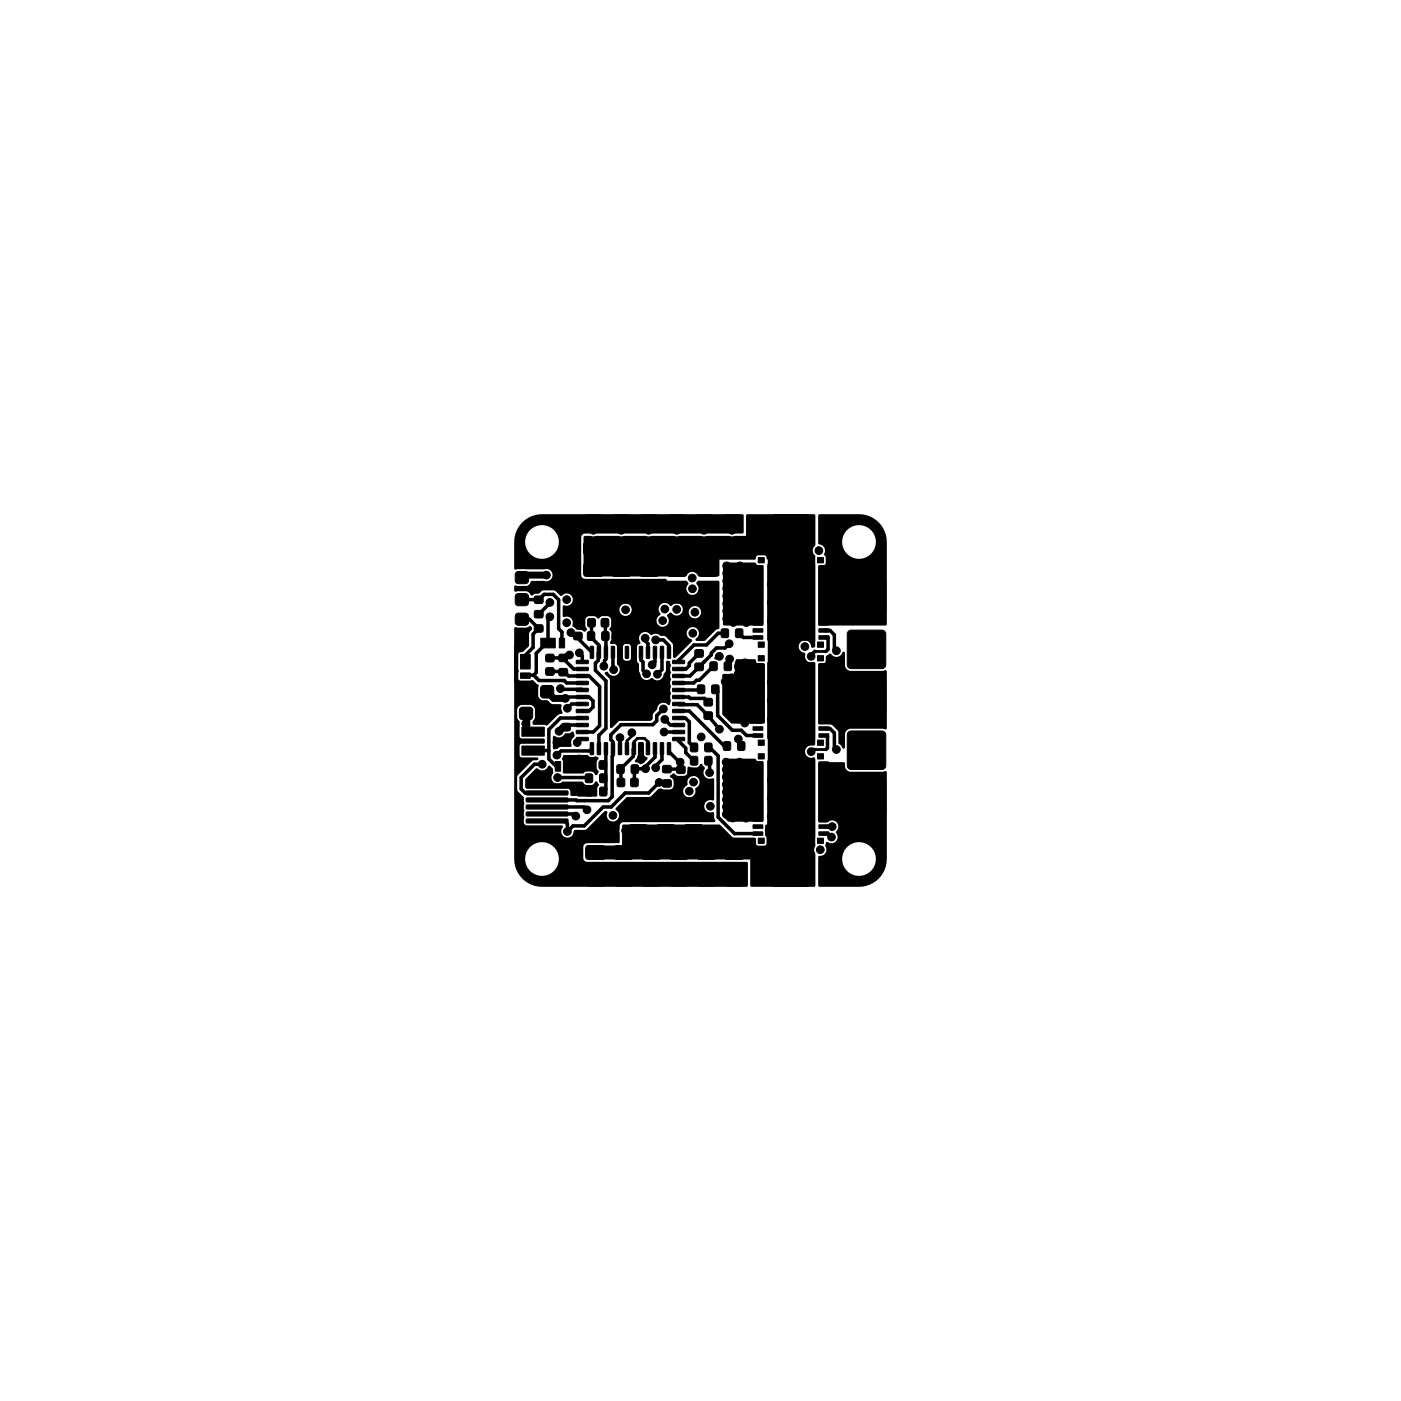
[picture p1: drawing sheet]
<svg xmlns="http://www.w3.org/2000/svg" width="100mm" height="100mm" viewBox="0 0 100 100" stroke-linecap="round" stroke-linejoin="round" font-family="sans-serif">
<g fill="#000" stroke="#000" stroke-width=".07">
<path d="M41.7 38.7l.2-.1 1 .1 .2 .2v.6l-.2 .1h-1.1l-.2-.2zM41.7 36.8l.2-.1 1 .1 .2 .2v.6l-.2 .1h-1.1l-.2-.2zM43.7 38.7l.2-.1 1 .1 .2 .2v.6l-.3 .1h-1l-.2-.2zM43.7 36.8l.2-.1 1 .1 .2 .2v.6l-.3 .1h-1l-.2-.2zM45.7 38.7l.2-.1 1 .1 .1 .2v.6l-.2 .1h-1l-.2-.2zM45.7 36.8l.2-.1 1 .1 .1 .2v.6l-.2 .1h-1l-.2-.2zM47.6 38.7l.2-.1 1.1 .1 .1 .2v.6l-.2 .1h-1.1l-.1-.2zM47.6 36.8l.2-.1 1.1 .1 .1 .2v.6l-.2 .1h-1.1l-.1-.2zM49.6 38.7l.2-.1 1 .1 .2 .2v.6l-.3 .1h-1l-.1-.2zM49.6 36.8l.2-.1 1 .1 .2 .2v.6l-.3 .1h-1l-.1-.2zM51.6 38.7l.2-.1 1 .1 .2 .2v.6l-.3 .1h-1l-.2-.2zM51.6 36.8l.2-.1 1 .1 .2 .2v.6l-.3 .1h-1l-.2-.2z"/>
<path d="M54.1 39.8h.5v.4h-.5zM55.2 36.8l.1-.1h2.3l.1 .1 .1 .2v2.2l-.1 .2-.1 .1h-2.3l-.1-.1-.1-.2v-2.2zM58.3 39.8h.5v.4h-.5zM36.8 45.4l.2-.1 .7 .1v.2v.5l-.2 .1-.7-.1v-.1zM36.8 43.8h.2h.7v.2v.6h-.2h-.7v-.2zM36.8 42.4h.2h.7v.2v.6h-.2h-.7v-.2zM36.8 40.9l.2-.1 .7 .1v.1v.6l-.2 .1-.7-.1v-.2zM37.3 51.9h1.6v.7h-1.6zM37.3 53.3h1.6v.6h-1.6zM37.1 50.5h.2h.7v.2v.6l-.2 .1-.7-.1v-.1zM37.1 49l.2-.1 .7 .1v.2v.6h-.2h-.7v-.2zM37.6 56h2.9l.1 .2-.1 .1h-2.9z"/>
<path d="M37.6 56.5l2.9-.1 .1 .3h-.1h-2.9zM37.6 57h2.9l.1 .2-.1 .1h-2.9zM37.6 57.5l2.9-.1 .1 .3h-.1h-2.9zM37.6 58h2.9l.1 .2-.1 .1h-2.9zM37.6 58.5l2.9-.1 .1 .3h-.1h-2.9zM37.2 48h.6v.4h-.6zM37.2 46.7h.6v1h-.6zM38.2 42.6h.5v.4h-.5zM38.2 41.6h.5v.4h-.5zM38.2 44.6h.5v.5h-.5zM38.2 43.6h.5v.5h-.5zM38.6 49l.2-.1 .7 .1v.2v.6h-.2h-.7v-.2z"/>
<path d="M38.6 50.5h.2h.7v.2v.6l-.2 .1-.7-.1v-.1zM39 46.7h.5v.5h-.5zM39 47.7h.5v.5h-.5zM39.6 54.4h.4v.6h-.4zM38.6 45.6h1v.6h-1zM40.3 54.4h1v.6h-1zM39.9 45.6h.4v.6h-.4zM39.9 46.7h.6v.5h-.6zM39.9 47.7h.6v.5h-.6zM40.1 51.7h.6v.4h-.6zM40.1 52.6h.6v.5h-.6zM41 45.2h.5v.4h-.5z"/>
<path d="M41 44.2h.5v.5h-.5zM41.1 47.1h.9v.2l-.8 .1zM41.1 47.6h.9v.2l-.8 .1zM41.1 48.1h.9v.2l-.8 .1zM41.1 48.6h.9v.2l-.8 .1zM41.1 49.1h.9v.2l-.8 .1zM41.1 49.6h.9v.2l-.8 .1zM41.1 50.1h.9v.2l-.8 .1zM41.1 50.6h.9v.2l-.8 .1zM41.1 51.1h.9v.2l-.8 .1zM41.1 51.6h.9v.2l-.8 .1zM41.1 52.1h.9v.2l-.8 .1z"/>
<path d="M41.1 52.6h.9v.2l-.8 .1zM41.8 55.3h.5v.5h-.5zM41.8 56.2h.5v.6h-.5zM42.1 53h.3l-.1 .9-.2-.1zM42.1 46.1l.3 .1-.1 .8h-.2zM41.8 54.3h.5v.6h-.5zM42 45.1h.4v.6h-.4zM42 44.2h.5v.5h-.5zM42.6 53h.3l-.1 .9-.2-.1zM42.6 46.1l.3 .1-.1 .8h-.2zM42.8 55.3h.5v.5h-.5zM42.8 56.2h.5v.6h-.5z"/>
<path d="M41.7 40.2h.2h1l.2 .2v.6l-.2 .2-1.1-.1-.2-.2zM41.7 42.1l.2-.1 1 .1 .2 .2v.6l-.2 .1h-1.1l-.2-.2zM43.1 53h.3l-.1 .9-.2-.1zM43.1 46.1l.3 .1-.1 .8h-.2zM42.8 54.3h.5v.6h-.5zM42.9 44.2h.5v.5h-.5zM43 45.1h.4v.6h-.4zM43.6 48.6h2.8v2.8h-2.8zM43.6 53h.3l-.1 .9-.2-.1zM43.6 46.1l.3 .1-.1 .8h-.2zM44.1 53h.3l-.1 .9-.2-.1zM44.1 46.1l.3 .1-.1 .8h-.2z"/>
<path d="M44.1 54.6h.4v.6h-.4zM44.1 55.6h.5v.5h-.5zM44.6 53h.3l-.1 .9-.2-.1zM44.6 46.1l.3 .1-.1 .8h-.2zM43.7 40.2h.2h1l.2 .2v.6l-.3 .2-1-.1-.2-.2zM43.7 42.1l.2-.1 1 .1 .2 .2v.6l-.3 .1h-1l-.2-.2zM44.9 58.9h.2h1l.2 .2v.6l-.3 .2-1-.1-.2-.2zM44.9 57h.2h1l.2 .2v.6l-.3 .2-1-.1-.2-.2zM45.1 53h.3l-.1 .9-.2-.1zM45.1 46.1l.3 .1-.1 .8h-.2zM45 55.6h.5v.5h-.5zM45.1 54.6h.4v.6h-.4z"/>
<path d="M45.6 53h.3l-.1 .9-.2-.1zM45.6 46.1l.3 .1-.1 .8h-.2zM46.1 53h.3l-.1 .9-.2-.1zM46.1 46.1l.3 .1-.1 .8h-.2zM46.6 53h.3l-.1 .9-.2-.1zM46.6 46.1l.3 .1-.1 .8h-.2zM45.7 40.2h.2h1l.1 .2v.6l-.2 .2-1-.1-.2-.2zM45.7 42.1l.2-.1 1 .1 .1 .2v.6l-.2 .1h-1l-.2-.2zM46.9 58.9h.1h1.1l.2 .2-.1 .6-.2 .2-1-.1-.2-.2zM46.9 57h.1h1.1l.2 .2-.1 .6-.2 .2-1-.1-.2-.2zM47.1 53h.3l-.1 .9-.2-.1zM47.1 46.1l.3 .1-.1 .8h-.2z"/>
<path d="M47.3 55.7h.6v.5h-.6zM47.3 54.7h.6v.4h-.6zM47.6 53h.3l-.1 .9-.2-.1zM47.6 46.1l.3 .1-.1 .8h-.2zM48 52.6h.8l.1 .2-.9 .1zM48 52.1h.8l.1 .2-.9 .1zM48 51.6h.8l.1 .2-.9 .1zM48 51.1h.8l.1 .2-.9 .1zM48 50.6h.8l.1 .2-.9 .1zM48 50.1h.8l.1 .2-.9 .1zM48 49.6h.8l.1 .2-.9 .1zM48 49.1h.8l.1 .2-.9 .1z"/>
<path d="M48 48.6h.8l.1 .2-.9 .1zM48 48.1h.8l.1 .2-.9 .1zM48 47.6h.8l.1 .2-.9 .1zM48 47.1h.8l.1 .2-.9 .1zM48.3 54.7h.6v.5h-.6zM48.3 55.7h.6v.4h-.6zM47.6 40.2h.2h1.1l.1 .2v.6l-.2 .2-1.1-.1-.1-.2zM47.6 42.1l.2-.1 1.1 .1 .1 .2v.6l-.2 .1h-1.1l-.1-.2zM48.8 58.9h.2h1.1l.1 .2v.6l-.2 .2-1.1-.1-.1-.2zM48.8 57h.2h1.1l.1 .2v.6l-.2 .2-1.1-.1-.1-.2zM49.3 54h.5v.6h-.5zM49.3 53.1h.5v.5h-.5z"/>
<path d="M49.6 46.4h.6v.5h-.6zM49.6 47.4h.6v.4h-.6zM50.3 54h.5v.6h-.5zM49.8 48.9h.5v.6h-.5zM50.7 47.3h.5v.5h-.5zM50.3 49.9h.5v.5h-.5zM50.3 50.8h.5v.5h-.5zM50.3 53.1h.5v.5h-.5zM49.9 40.2h.2h1l.2 .2v.6l-.3 .2-1-.1-.2-.2zM49.9 42.1l.2-.1 1 .1 .2 .2v.6l-.3 .1h-1l-.2-.2zM50.8 48.9h.5v.6h-.5zM51.7 53h.4v.5h-.4z"/>
<path d="M51.7 47.3h.5v.5h-.5zM51.5 44.9h.5v.6h-.5zM52.7 53h.4v.5h-.4zM52.5 44.9h.5v.6h-.5zM53.8 47.4h.6v4.2h-.7l.1-.2h.4v-.3h-.5l.1-.2h.4v-.3h-.5l.1-.2h.4v-.3h-.5l.1-.2h.4v-.3h-.5l.1-.2h.4v-.3h-.5l.1-.2h.4v-.3h-.5l.1-.2h.4v-.3h-.5l.1-.2h.4v-.3h-.4zM53.8 54.4h.6v4.2h-.7l.1-.2h.4v-.3h-.5l.1-.2h.4v-.3h-.5l.1-.2h.4v-.3h-.5l.1-.2h.4v-.3h-.5l.1-.2h.4v-.3h-.5l.1-.2h.4v-.3h-.5l.1-.2h.4v-.3h-.5l.1-.2h.4v-.3h-.4zM53.8 40.4h.6v4.2h-.7l.1-.2h.4v-.3h-.5l.1-.2h.4v-.3h-.5l.1-.2h.4v-.3h-.5l.1-.2h.4v-.3h-.5l.1-.2h.4v-.3h-.5l.1-.2h.4v-.3h-.5l.1-.2h.4v-.3h-.5l.1-.2h.4v-.3h-.4zM53.7 51.9h.7v.2h-.7zM53.7 52.4h.7v.2h-.7zM53.7 58.9h.7v.2h-.7zM53.7 59.4h.7v.2h-.7zM53.7 44.9h.7v.2h-.7z"/>
<path d="M53.7 45.4h.7v.2h-.7zM54.1 46.8h.5v.4h-.5zM54.1 52.8h.5v.4h-.5zM54.1 53.8h.5v.4h-.5zM54.1 59.8h.5v.4h-.5zM54.1 45.8h.5v.4h-.5zM54.8 47.3h3.3v5.4h-3.3zM54.8 54.3h3.3v5.4h-3.3zM54.8 40.3h3.3v5.4h-3.3zM58.3 52.8h.5v.4h-.5zM58.3 46.8h.5v.4h-.5zM58.3 59.8h.5v.4h-.5z"/>
<path d="M58.3 53.8h.5v.4h-.5zM58.3 45.8h.5v.4h-.5zM58.4 47.4h.7v.2h-.4v.3h.4v.2h-.4v.3h.4v.2h-.4v.3h.4v.2h-.4v.3h.4v.2h-.4v.3h.4v.2h-.4v.3h.4v.2h-.4v.3h.4v.2h-.4v.3h.4v.2h-.7zM58.4 54.4h.7v.2h-.4v.3h.4v.2h-.4v.3h.4v.2h-.4v.3h.4v.2h-.4v.3h.4v.2h-.4v.3h.4v.2h-.4v.3h.4v.2h-.4v.3h.4v.2h-.4v.3h.4v.2h-.7zM58.4 40.4h.7v.2h-.4v.3h.4v.2h-.4v.3h.4v.2h-.4v.3h.4v.2h-.4v.3h.4v.2h-.4v.3h.4v.2h-.4v.3h.4v.2h-.4v.3h.4v.2h-.4v.3h.4v.2h-.7zM58.4 52.4h.7v.2h-.7zM58.4 51.9h.7v.2h-.7zM58.4 59.4h.7v.2h-.7zM58.4 58.9h.7v.2h-.7zM58.4 45.4h.7v.2h-.7zM58.4 44.9h.7v.2h-.7zM60.6 52.3l.1-.1h2.3l.1 .1 .1 .1v2.3l-.1 .1-.1 .1h-2.3l-.1-.1-.1-.1v-2.3z"/>
<path d="M60.6 48.5l.1-.1h2.3l.1 .1 .1 .1v2.3l-.1 .1-.1 .1h-2.3l-.1-.1-.1-.1v-2.3zM60.6 45.1l.1-.1h2.3l.1 .1 .1 .1v2.3l-.1 .1-.1 .1h-2.3l-.1-.1-.1-.1v-2.3zM60.6 41.3l.1-.1h2.3l.1 .1 .1 .1v2.3l-.1 .1-.1 .1h-2.3l-.1-.1-.1-.1v-2.3zM60.6 55.7l.1-.1h2.3l.1 .1 .1 .1v2.3l-.1 .1-.1 .1h-2.3l-.1-.1-.1-.1v-2.3zM41.9 60.4l.1-.1 1.1 .1 .2 .2-.1 .6-.2 .1h-1l-.2-.2zM41.9 62.3h.1h1.1l.2 .2-.1 .6-.2 .2-1-.1-.2-.2zM43.8 60.4l.2-.1 1.1 .1 .1 .2v.6l-.2 .1h-1.1l-.1-.2zM43.8 62.3h.2h1.1l.1 .2v.6l-.2 .2-1.1-.1-.1-.2zM45.8 60.4l.2-.1 1 .1 .2 .2v.6l-.2 .1h-1.1l-.2-.2zM45.8 62.3h.2h1l.2 .2v.6l-.2 .2-1.1-.1-.2-.2zM47.8 60.4l.2-.1 1 .1 .2 .2v.6l-.3 .1h-1l-.2-.2zM47.8 62.3h.2h1l.2 .2v.6l-.3 .2-1-.1-.2-.2z"/>
<path d="M49.8 60.4l.2-.1 1 .1 .2 .2-.1 .6-.2 .1h-1l-.2-.2zM49.8 62.3h.2h1l.2 .2-.1 .6-.2 .2-1-.1-.2-.2zM51.7 60.4l.2-.1 1.1 .1 .1 .2v.6l-.2 .1h-1.1l-.1-.2zM51.7 62.3h.2h1.1l.1 .2v.6l-.2 .2-1.1-.1-.1-.2zM55.2 60.6l.1-.1h2.3l.1 .1 .1 .2v2.2l-.1 .2-.1 .1h-2.3l-.1-.1-.1-.2v-2.2z"/>
<circle cx="42.4" cy="37.8" r=".27"/>
<circle cx="44.4" cy="37.8" r=".27"/>
<circle cx="44.5" cy="39.9" r=".27"/>
<circle cx="46.3" cy="37.8" r=".27"/>
<circle cx="47.7" cy="39.9" r=".27"/>
<circle cx="48.3" cy="37.8" r=".27"/>
<circle cx="49.8" cy="40" r=".27"/>
<circle cx="50.2" cy="37.8" r=".27"/>
<circle cx="52.2" cy="37.8" r=".27"/>
<circle cx="58.4" cy="39.3" r=".28"/>
<circle cx="37.1" cy="40.2" r=".27"/>
<circle cx="37.4" cy="45.4" r=".27"/>
<circle cx="37.4" cy="59.3" r=".28"/>
<circle cx="37.5" cy="51.7" r=".27"/>
<circle cx="38.7" cy="54.5" r=".27"/>
<circle cx="38.9" cy="55.7" r=".27"/>
<circle cx="39" cy="50.3" r=".27"/>
<circle cx="39" cy="41" r=".28"/>
<circle cx="39.2" cy="44" r=".27"/>
<circle cx="39.3" cy="43" r=".27"/>
<circle cx="39.7" cy="50.7" r=".28"/>
<circle cx="39.7" cy="53.9" r=".27"/>
<circle cx="39.7" cy="53" r=".27"/>
<circle cx="39.8" cy="55.5" r=".28"/>
<circle cx="39.9" cy="52.2" r=".27"/>
<circle cx="40" cy="49.2" r=".27"/>
<circle cx="40.4" cy="49.9" r=".28"/>
<circle cx="40.4" cy="42.8" r=".28"/>
<circle cx="40.4" cy="44.4" r=".28"/>
<circle cx="40.5" cy="50.6" r=".28"/>
<circle cx="40.5" cy="59.4" r=".27"/>
<circle cx="40.7" cy="46.7" r=".28"/>
<circle cx="40.7" cy="45.2" r=".28"/>
<circle cx="41.1" cy="58.2" r=".27"/>
<circle cx="41.2" cy="53" r=".27"/>
<circle cx="41.3" cy="54.2" r=".27"/>
<circle cx="41.4" cy="46.6" r=".27"/>
<circle cx="41.9" cy="57.8" r=".28"/>
<circle cx="43.1" cy="47.5" r=".27"/>
<circle cx="43.1" cy="41.9" r=".27"/>
<circle cx="43.6" cy="59.5" r=".28"/>
<circle cx="43.7" cy="58.2" r=".28"/>
<circle cx="43.8" cy="47.8" r=".28"/>
<circle cx="44" cy="45.5" r=".28"/>
<circle cx="44.2" cy="52.7" r=".27"/>
<circle cx="44.7" cy="59.3" r=".27"/>
<circle cx="44.7" cy="43.5" r=".27"/>
<circle cx="44.9" cy="58.2" r=".28"/>
<circle cx="45.1" cy="52.3" r=".27"/>
<circle cx="45.4" cy="41.9" r=".27"/>
<circle cx="45.7" cy="54.2" r=".28"/>
<circle cx="46.1" cy="45.5" r=".27"/>
<circle cx="46.1" cy="54.9" r=".27"/>
<circle cx="46.1" cy="48.1" r=".28"/>
<circle cx="46.5" cy="47.4" r=".28"/>
<circle cx="46.8" cy="54.8" r=".28"/>
<circle cx="46.8" cy="45.7" r=".28"/>
<circle cx="46.9" cy="48.1" r=".27"/>
<circle cx="47.1" cy="55.8" r=".28"/>
<circle cx="47.3" cy="42.5" r=".27"/>
<circle cx="47.3" cy="44.3" r=".27"/>
<circle cx="47.3" cy="58.2" r=".28"/>
<circle cx="47.4" cy="50.6" r=".27"/>
<circle cx="47.4" cy="52.2" r=".28"/>
<circle cx="47.4" cy="43.5" r=".27"/>
<circle cx="47.4" cy="51.4" r=".27"/>
<circle cx="48.3" cy="43.5" r=".28"/>
<circle cx="48.5" cy="54.4" r=".27"/>
<circle cx="49.2" cy="56.5" r=".27"/>
<circle cx="49.4" cy="55.1" r=".28"/>
<circle cx="49.4" cy="41.3" r=".28"/>
<circle cx="49.4" cy="42" r=".27"/>
<circle cx="49.4" cy="45.2" r=".27"/>
<circle cx="49.5" cy="55.8" r=".27"/>
<circle cx="49.6" cy="43.7" r=".27"/>
<circle cx="49.7" cy="58.2" r=".28"/>
<circle cx="50.1" cy="52.6" r=".27"/>
<circle cx="50.2" cy="45.2" r=".28"/>
<circle cx="50.7" cy="55.2" r=".27"/>
<circle cx="50.7" cy="57.5" r=".27"/>
<circle cx="51.4" cy="46.8" r=".27"/>
<circle cx="51.4" cy="52.1" r=".27"/>
<circle cx="51.8" cy="48.7" r=".27"/>
<circle cx="51.8" cy="54.4" r=".28"/>
<circle cx="51.8" cy="56" r=".27"/>
<circle cx="51.8" cy="55.5" r=".27"/>
<circle cx="51.8" cy="58.1" r=".28"/>
<circle cx="51.8" cy="54.9" r=".28"/>
<circle cx="51.8" cy="57.6" r=".27"/>
<circle cx="51.8" cy="57.1" r=".27"/>
<circle cx="51.8" cy="56.5" r=".28"/>
<circle cx="51.9" cy="44.2" r=".27"/>
<circle cx="51.9" cy="41.5" r=".27"/>
<circle cx="51.9" cy="42.5" r=".27"/>
<circle cx="51.9" cy="42" r=".27"/>
<circle cx="51.9" cy="43.6" r=".27"/>
<circle cx="51.9" cy="40.4" r=".27"/>
<circle cx="51.9" cy="40.9" r=".27"/>
<circle cx="51.9" cy="43.1" r=".27"/>
<circle cx="52.1" cy="46" r=".27"/>
<circle cx="52.1" cy="47" r=".28"/>
<circle cx="52.2" cy="48.4" r=".27"/>
<circle cx="52.2" cy="48.9" r=".27"/>
<circle cx="52.2" cy="51.1" r=".27"/>
<circle cx="52.2" cy="50" r=".27"/>
<circle cx="52.2" cy="50.5" r=".27"/>
<circle cx="52.2" cy="49.4" r=".27"/>
<circle cx="52.3" cy="57.9" r=".27"/>
<circle cx="52.3" cy="58.4" r=".28"/>
<circle cx="52.3" cy="54.7" r=".28"/>
<circle cx="52.3" cy="57.3" r=".27"/>
<circle cx="52.3" cy="55.2" r=".27"/>
<circle cx="52.3" cy="56.3" r=".27"/>
<circle cx="52.3" cy="56.8" r=".27"/>
<circle cx="52.3" cy="55.7" r=".27"/>
<circle cx="52.3" cy="41.2" r=".27"/>
<circle cx="52.3" cy="43.9" r=".27"/>
<circle cx="52.3" cy="40.7" r=".27"/>
<circle cx="52.3" cy="44.4" r=".27"/>
<circle cx="52.3" cy="42.8" r=".27"/>
<circle cx="52.3" cy="43.4" r=".27"/>
<circle cx="52.3" cy="41.7" r=".27"/>
<circle cx="52.3" cy="42.3" r=".27"/>
<circle cx="52.7" cy="48.7" r=".27"/>
<circle cx="52.7" cy="51.3" r=".27"/>
<circle cx="52.7" cy="47.6" r=".27"/>
<circle cx="52.7" cy="48.1" r=".27"/>
<circle cx="52.7" cy="52.7" r=".28"/>
<circle cx="52.7" cy="50.2" r=".27"/>
<circle cx="52.7" cy="49.7" r=".27"/>
<circle cx="52.7" cy="50.8" r=".27"/>
<circle cx="52.7" cy="49.2" r=".28"/>
<circle cx="52.8" cy="54.4" r=".27"/>
<circle cx="52.8" cy="57.6" r=".27"/>
<circle cx="52.8" cy="55.5" r=".27"/>
<circle cx="52.8" cy="56" r=".27"/>
<circle cx="52.8" cy="56.5" r=".27"/>
<circle cx="52.8" cy="58.1" r=".27"/>
<circle cx="52.8" cy="57.1" r=".28"/>
<circle cx="52.8" cy="54.9" r=".28"/>
<circle cx="52.8" cy="42" r=".27"/>
<circle cx="52.8" cy="42.5" r=".27"/>
<circle cx="52.8" cy="41.5" r=".27"/>
<circle cx="52.8" cy="44.2" r=".27"/>
<circle cx="52.8" cy="43.6" r=".27"/>
<circle cx="52.8" cy="43.1" r=".27"/>
<circle cx="52.8" cy="40.4" r=".27"/>
<circle cx="52.8" cy="40.9" r=".27"/>
<circle cx="53.2" cy="51.6" r=".27"/>
<circle cx="53.2" cy="47.8" r=".27"/>
<circle cx="53.2" cy="48.4" r=".28"/>
<circle cx="53.2" cy="47.3" r=".28"/>
<circle cx="53.2" cy="48.9" r=".27"/>
<circle cx="53.2" cy="50" r=".28"/>
<circle cx="53.2" cy="50.5" r=".28"/>
<circle cx="53.2" cy="51.1" r=".28"/>
<circle cx="53.2" cy="49.4" r=".28"/>
<circle cx="53.2" cy="58.4" r=".27"/>
<circle cx="53.2" cy="57.9" r=".27"/>
<circle cx="53.3" cy="43.9" r=".27"/>
<circle cx="53.3" cy="44.4" r=".27"/>
<circle cx="53.6" cy="51.4" r=".27"/>
<circle cx="53.6" cy="47.6" r=".28"/>
<circle cx="53.7" cy="58.1" r=".27"/>
<circle cx="53.7" cy="44.2" r=".27"/>
<circle cx="55.1" cy="50" r=".27"/>
<circle cx="55.1" cy="44.4" r=".27"/>
<circle cx="55.1" cy="48.7" r=".27"/>
<circle cx="55.1" cy="55.7" r=".27"/>
<circle cx="55.1" cy="43" r=".27"/>
<circle cx="55.1" cy="58.3" r=".27"/>
<circle cx="55.1" cy="51.4" r=".27"/>
<circle cx="55.1" cy="57" r=".27"/>
<circle cx="55.1" cy="41.7" r=".27"/>
<circle cx="55.1" cy="59.4" r=".28"/>
<circle cx="55.4" cy="47.7" r=".28"/>
<circle cx="55.4" cy="45.2" r=".27"/>
<circle cx="56.4" cy="56.9" r=".27"/>
<circle cx="56.4" cy="51.4" r=".27"/>
<circle cx="56.4" cy="47.5" r=".27"/>
<circle cx="56.4" cy="43" r=".27"/>
<circle cx="56.4" cy="48.7" r=".27"/>
<circle cx="56.4" cy="55.7" r=".27"/>
<circle cx="56.4" cy="54.5" r=".27"/>
<circle cx="56.4" cy="58.3" r=".27"/>
<circle cx="56.4" cy="50" r=".27"/>
<circle cx="56.4" cy="44.3" r=".27"/>
<circle cx="56.4" cy="41.7" r=".27"/>
<circle cx="56.4" cy="40.5" r=".27"/>
<circle cx="56.4" cy="45.4" r=".28"/>
<circle cx="56.4" cy="52.4" r=".28"/>
<circle cx="56.4" cy="59.4" r=".28"/>
<circle cx="57.4" cy="46.2" r=".28"/>
<circle cx="57.9" cy="46.8" r=".27"/>
<circle cx="57.9" cy="53.7" r=".27"/>
<circle cx="59.4" cy="59.8" r=".27"/>
<circle cx="59.4" cy="59" r=".27"/>
<circle cx="59.7" cy="46.4" r=".27"/>
<circle cx="59.7" cy="53.5" r=".27"/>
<circle cx="43" cy="62.1" r=".27"/>
<circle cx="45" cy="62.1" r=".27"/>
<circle cx="45.5" cy="60.2" r=".28"/>
<circle cx="47" cy="62.1" r=".27"/>
<circle cx="47.5" cy="60.2" r=".28"/>
<circle cx="49" cy="62.1" r=".28"/>
<circle cx="49.5" cy="60.2" r=".28"/>
<circle cx="51" cy="62.1" r=".28"/>
<circle cx="51.5" cy="60.2" r=".28"/>
<circle cx="53" cy="62.1" r=".27"/>
<circle cx="58.5" cy="60.6" r=".27"/>
</g>
<path d="M37.6 49.4l1.4 1.5v-.5l-.1-.1M37.7 50.9h-.1v1.1l.2 .2M39 41h-1.6l-.1 .2M39 49.4l.5 .5h.8M39.7 50.7h-.5l-.2 .2M40.4 51.9h-.2l-.3 .3M40.4 52.9l-.1 .1h-.6M42.1 54.6h-1.2l-.1 .1M43.9 45.5h.3l.2 .2" fill="none" stroke="#000" stroke-width=".5"/>
<g fill="none" stroke="#000" stroke-width=".25">
<path d="M37.3 42.8h1.2l.3-.4h.7l.4 .4v2.1l.2 .2v.8M37.3 45.8l-.5 .4v2.4l.8 .8M37.3 44.2h.5l.7 .7-.5 .4v.9l-.5 .6v.4M37.5 48.2h.6M38 53.6h1.2M38.1 48.2l.4 .4h1.8l.2 .1h1.1M38.5 43.8h.1M38.7 54.6h-.5l-1 .9v.8l.3 .3h1.5M38.9 55.7l.1 .2v.2h-.7M38.9 45.9l-.6 .7v1.4l-.2 .2M38.9 50.3v.5l.1 .1M39 57.6h2.7l.2 .2"/>
<path d="M39 58.1h1.9l.2 .2M39.2 44l-.1 .2v1.7M39.3 43l-.8 .8M39.3 47.9h.9l.4 .4h1.4l.8 .7v2.8l-.5 .5h-.7M39.6 56.1h1l.4 .4h1M39.8 55.5l2.2 .1M40 49.2l1.6 .1M40.2 47l.7 .7h.7M40.2 47h-.9M40.5 49.7h1.5l.3 .3v.5l-.3 .2h-.4M40.6 46.7h-.2l-.2 .3M40.7 45.2l.4 .4 .2-.2v.2l1 1"/>
<path d="M40.8 54.7h.1M41.3 54.2l-.5 .5M41.3 46.6l.3 .2v.5M41.6 51.7h-1l-.2 .2M41.6 50.3h-.8l-.3 .3M41.6 51.3h-1.6l-.8 .8v2.1l.5 .5h.1M41.6 52.7h-.1l-.3 .3M42.2 44.4v1.1l.5 .5v1.1l-.2 .2v.6l.8 .7v3.4l-.6 .5v.9M42.3 53.4l-.2 .2h-2.1l-.3 .3M43.2 44.4l.1 2.6-.1 .1-.1 .5M43.2 53.4v2.9l-.1 .2M43.3 53.4h-.1"/>
<path d="M43.7 46.6l.1 1.2M44.3 52.6v.8M44.3 54.9v1M44.4 45.7l.1 .1M44.5 45.8h.5l.3 .3v3.6l-.3 .3M44.5 45.8l-.2 .2v.6M44.6 59.3h1M45.3 53.4l-.1 .6-.9 .8M45.3 54.9h.1M45.3 54.9h.8M45.3 54.9v1M45.7 46.6v.5l.2 .2v.5l.3 .3"/>
<path d="M45.7 53.4v.8M46 45.6v.1l.3 .2v.7M46.1 54.9h.1M46.3 53v.4M46.7 53.4v.6l-.6 .7v.2M46.7 46.6v.7l-.1 .1M46.8 45.7h.5l.4 .4v.5M47.3 46.6v1.2l-.4 .3M47.3 53.4v.8l-.5 .5v.1M47.3 50.6l-.4 .5v.3l-.3 .3h-2.3l-.7 .7v.4l.1 .2v3.9l-.3 .2h-4.4M47.4 52.3h1M47.4 51.3l.5 .4h.5"/>
<path d="M47.6 55.9h-.1h-.5l-.7 .7h-1.7l-1 1h-.6l-1.3 1.4h-.8l-.4 .3v-.5l-.2-.2h-1.3M47.6 54.9h1M47.7 53.4v.2l.9 .8v.5M48.4 49.7l1.9 .2 .3 .2M48.4 50.7h.8l2.4 2.5h.3M48.4 51.3h.5l.3 .2v1.5l.3 .3M48.4 52.7v.2l.5 .5v.3l.6 .6M48.4 50.3h1.4l1.5 1.7M48.6 55.9h.1M49.4 55.1l-.8 .8M49.5 54.3h.1M49.9 46.6l-.7 .7v.2l-.2 .2h-.6"/>
<path d="M49.9 46.6h.1M50 49.2l-1.6 .1M50.3 47.2h.1M50.6 54.3v.8M50.6 53.3l.7 .7v4.3l1.1 1.2h1.7M50.9 47.6l-1 1h-.2l-.2 .1h-1.1M51.1 49.2l.1 .2v1.7l1.1 1h.6l.4 .4h.8M51.7 45.2h-.4l-.9 .8h-.9l-1.1 1.1v.2M52 46l-.3 .3h-.6l-.3 .3v.1l-1.5 1.6h-.9M52.1 47l-.1 .2v.4M52.8 45.2l.3 .3h1M58.1 53.5l-.2 .1"/>
<path d="M58.2 46.5l-.4 .4h.1M58.8 45.5h.3M58.8 52h.4l.4 .3v1.1l.1 .1M58.8 59.5h.3l.2 .2M58.8 45h.4l.4 .3v1l.1 .1M58.8 59h.6M59.1 52.5v.9l-.1 .1M59.1 45.5h.1M59.1 45.5v.8l-.1 .2"/>
</g>
<path d="M45 52.3l.1 .2-.4 .4v.5M46.3 53l-.3-.3h-.5l-.2 .3v.4M58.1 53.5h.9M58.3 46.5h.7" fill="none" stroke="#000" stroke-width=".2"/>
<g fill="#000">
<path d="M37.3 37.3l.6-.4 .8-.2h14.3l.1 1.3-.1 .1h-11.3l-.2 .1v2.9l.1 .2h5.9l.1 .2h1.4l.1 .2a.45 .45 0 0 0 .1 .7 .45 .45 0 0 0 .6-.1 .45 .45 0 0 0-.1-.7l.2-.1h1.4v3.3l-1 .9h-.6h-.1l.1-.1a.45 .45 0 0 0 0-.7 .45 .45 0 0 0-.7 .2 .45 .45 0 0 0 .4 .6v.1l-1.3 1.2-.1-.1v-1l-.5-.5h-.4a.57 .57 0 0 0-.7-.1 .45 .45 0 0 0-.6-.1 .45 .45 0 0 0-.1 .7l-.2 .3v1l.1 .2 .1 .6a.53 .53 0 0 0 .3 .5 .53 .53 0 0 0 .6-.1 .51 .51 0 0 0 .5 .1 .51 .51 0 0 0 .3-.5l.1-.1v-.6a.17 .17 0 0 1 .3-.1 .17 .17 0 0 1 .1 .2v2.6a.2 .2 0 0 1 0 .2 .2 .2 0 0 1-.3 .1 .44 .44 0 0 0-.4-.1 .44 .44 0 0 0-.3 .4l-.3 .3v.4l-.1 .1h-2.2l-.7 .6-.1-3.5-.3-.4 .1-.2a.47 .47 0 0 0 .8 .2 .47 .47 0 0 0-.1-.7v-.4h.5a.3 .3 0 0 0 .2 .2 .3 .3 0 0 0 .3-.2v-.9a.31 .31 0 0 0-.3-.1 .31 .31 0 0 0-.2 .2v.8h-.5v-.9l-.5-.2 .1-.2v-.5a.31 .31 0 0 1 0-.5v-.4h3.3a.45 .45 0 0 0 .6 .4 .45 .45 0 0 0 .1-.7 .26 .26 0 0 1 .2-.3 .26 .26 0 0 1 .3 .2h.4l.2-.2h.5v.1a.44 .44 0 0 0 .7 .2 .44 .44 0 0 0-.1-.7 .44 .44 0 0 0-.6 .4h-.5v-.1a.45 .45 0 0 0-.2-.5 .45 .45 0 0 0-.6 .2 .48 .48 0 0 0-.6-.2 .48 .48 0 0 0-.3 .5l.1 .3-.2 .2v.2h-3.3v-.2l-.2-.1h-.4l-.3 .2-.3-.2h-.4l-.2 .2v.5a.2 .2 0 0 1 0 .4 .2 .2 0 0 1-.3-.1h-.3l-.2-.2a.23 .23 0 0 1-.1-.4 .47 .47 0 0 0-.7-.4v-.5h4a.44 .44 0 0 0 .6 .4 .44 .44 0 0 0 .1-.7 .44 .44 0 0 0-.7 .2v.1h-4v-.3a.59 .59 0 0 0 .7-.3 .45 .45 0 0 0-.3-.5 .45 .45 0 0 0-.5 .1l-.6-.4h-.7l-.3 .3h-.3a.2 .2 0 0 1-.3 .1l-.3-.3h-.9v-.4h.9l.4-.3h.9a.44 .44 0 0 0 .5-.5 .44 .44 0 0 0-.6-.4h-2.1v-1.9h.8a1.21 1.21 0 0 0 1.7 1.1 1.21 1.21 0 0 0 .2-2.1 1.21 1.21 0 0 0-1.9 .8v.2h-.8l.2-.8zM41.7 38.3h11.6v-1.5v-.1h4.8l.1 .1v2.1a.59 .59 0 0 0 0 .8v6.4l-.2 .1h-.1a.44 .44 0 0 0-.5-.5 .44 .44 0 0 0-.4 .5 .44 .44 0 0 0 .4 .4l.1 .1a.48 .48 0 0 0 .1 .5 .48 .48 0 0 0 .5 .1h.1v5.4v.4l-.1 .1a.61 .61 0 0 0-.6 .4 .47 .47 0 0 0 .6 .5l.1 .2v6.1l-.1 .3 .1 .2v2.3l-.1 .1h-4.5v-2h-11.7h-.1v-.9h.1l2.5-.1v-1.4h.1h6.8l1 .9h1.6l.1 .1v.4l.1 .1h.5l.1-.1v-.5l-.1-.6v-.3h.2v-19l-.2-.3h-.5l-.2 .3h-2.6v1.2h-1.5a.49 .49 0 0 0-.4-.3 .49 .49 0 0 0-.5 .4l-7.2-.1zM58.4 36.7h2.9a1.99 1.99 0 0 1 2 2v5.9h-.1h-4.8v-4.2l.1-.1h.4v-.6a.3 .3 0 0 1 0-.4 .64 .64 0 0 0-.5-.5v-.1h1.7a1.21 1.21 0 0 0 1.8 1.1 1.21 1.21 0 0 0 .1-2.1 1.21 1.21 0 0 0-1.9 .8v.2h-1.7zM36.7 44.8l1-.1a.18 .18 0 0 1 .3 .2 .18 .18 0 0 1-.2 .2l-.1 1-.4 .4-.3 .2v1.8l.1 .1h1l.3 .3 .1 .9 .2 .2h.4l.3 .2 .7 .1 .1 .6-.1 .1h-.3l-.8 .8-.9-.1a.29 .29 0 0 1 .1-.4v-.7l-.2-.2-.7-.1-.3 .2-.1 .7 .2 .3v1.2h1.7l.1 .1-.1 .3h-1.6l-.1 .1v.8l1.3 .1-.1 .2h-.3l-1.1 1.1v1l.5 .5v1.9l.2 .1h2.5l.1 .1a.44 .44 0 0 0 .1 .8 .44 .44 0 0 0 .6-.5l.1-.1h.9l1.2-1.3a.12 .12 0 0 1 .2 0 .12 .12 0 0 1 0 .2 .45 .45 0 0 0 .3 .5 .45 .45 0 0 0 .6-.3 .45 .45 0 0 0-.3-.5l.9-.9h1.6l.4-.4h2a.45 .45 0 0 0 .5 .4 .45 .45 0 0 0 .3-.6l.1-.1a.45 .45 0 0 0 .2-.6 .45 .45 0 0 0-.6-.2 .45 .45 0 0 0-.2 .6l-.3 .2v.3h-2l.2-.2 .8 .1 .2-.2 .1-.5-.3-.3 .3-.2 .3 .2h.4l.2-.1 .1-.6 .6 .1 .4-.3 .2 .3a.49 .49 0 0 0 0 .6 .49 .49 0 0 0 .6 .1l.1 .1v1.4l-.1 .1a.45 .45 0 0 0-.6 .5 .45 .45 0 0 0 .6 .4l.2 .6-.1 .1h-6.6l-.2 .2v1.2l-2.4 .1-.2 .2v.9l.3 .2h11.4l.1 .1v1.6l-.1 .1h-14.6a1.99 1.99 0 0 1-2-2h.8v.2a1.21 1.21 0 0 0 1.9 .8 1.21 1.21 0 0 0-.2-2.1 1.21 1.21 0 0 0-1.7 1.1h-.8zM38.2 54.9l.1-.1a.5 .5 0 0 0 .9-.1l.2 .1 .1 .3a.47 .47 0 0 0 0 .7 .47 .47 0 0 0 .6 0h1.4l.4 .2h.3l.3-.2a.21 .21 0 0 1 .2 .1 .21 .21 0 0 1 0 .2l-.1 .1v.6l-.1 .1-1.7-.1-.1-.1v-.3l-.2-.1h-2.9l-.1-.1v-.6zM39.5 52.6v-.1a.58 .58 0 0 0 .9-.2h.3a.2 .2 0 0 1 .3 0 .2 .2 0 0 1 0 .3 .6 .6 0 0 0-.2 .7h-.8l-.5 .2v-.1zM40.2 53.9h1.7l.2 .1h.2a.22 .22 0 0 1 .4 .1 .22 .22 0 0 1-.1 .3v.4a.23 .23 0 0 1 .1 .3 .23 .23 0 0 1-.2 .2l-.3-.2h-.4l-.2 .1h-1.4l-.1-1zM44.1 46.6h.3v.4a.34 .34 0 0 0 .4 .2 .34 .34 0 0 0 .3-.2v-.4h.3v2.1h-1.3v-.5a.48 .48 0 0 0 0-.8zM45.6 53h.2l.2 .1v.8l.2 .2-.2 .3a.42 .42 0 0 1-.6 0l-.1-.1 .2-.5zM51.1 46.7l.1-.1h.1v.4l-.1 .1a.17 .17 0 0 1-.2-.1 .17 .17 0 0 1 0-.2zM52.5 47.1l1.4-.1 .2 .3 .5 .1v4.2h-.1h-2.3l-.6-.6v-2.8v-.1h.8v-.8zM51.6 54.2h2.3l.2 .1 .4 .1v4.2h-.1l-2.4 .1-.4-.4z"/>
<path d="M51.6 40.2h2.3l.2 .1 .4 .1v4.2h-.1h-2.7h-.1zM59 46.8a.28 .28 0 0 1 .3-.1 .28 .28 0 0 1 .2 .2h.3l.2-.1a.22 .22 0 0 1 .3-.2v.9l.2 .3 2.8 .1v4.1l-.1 .1h-2.7l-.2 .3v1a.25 .25 0 0 1-.3-.2l-.2-.2v-.8l-.3-.4-.2-.1h-.8l-.1-.1v-4.2l.1-.1h.4zM58.4 54.4h1.9a.62 .62 0 0 0 .4 .7l2.5-.1 .1 .1v6.2a1.99 1.99 0 0 1-2 2h-2.8l-.1-.1v-1.9h1.7a1.21 1.21 0 0 0 1.8 1.1 1.21 1.21 0 0 0 .1-2 1.21 1.21 0 0 0-1.9 .7v.2h-1.7v-.2a.55 .55 0 0 0 .5-.8l.1-.2a.47 .47 0 0 0 .7 0 .47 .47 0 0 0 0-.7v-.1a.45 .45 0 0 0 0-.6 .45 .45 0 0 0-.7 0h-.5l-.1-.1z"/>
</g>
</svg>
